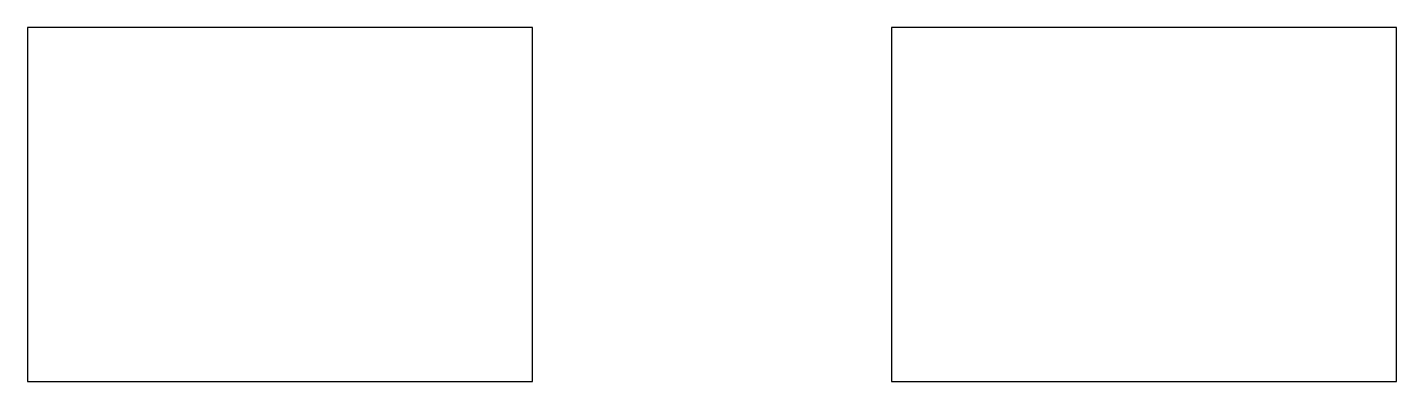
# Model space of a CAD drawing. Header units: millimetres. Extents: x -34 to 438, y 83 to 205.
import ezdxf

# ---------------------------------------------------------------- set-up
doc = ezdxf.new("R2010")
doc.units = ezdxf.units.MM

msp = doc.modelspace()

# ---------------------------------------------------------------- linework, layer by layer
for points in [[(-34.42, 82.54), (139.96, 82.54), (139.96, 204.75), (-34.42, 204.75)], [(264.03, 82.54), (438.41, 82.54), (438.41, 204.75), (264.03, 204.75)]]:
    msp.add_lwpolyline(points, close=True)

doc.saveas('drawing.dxf')
